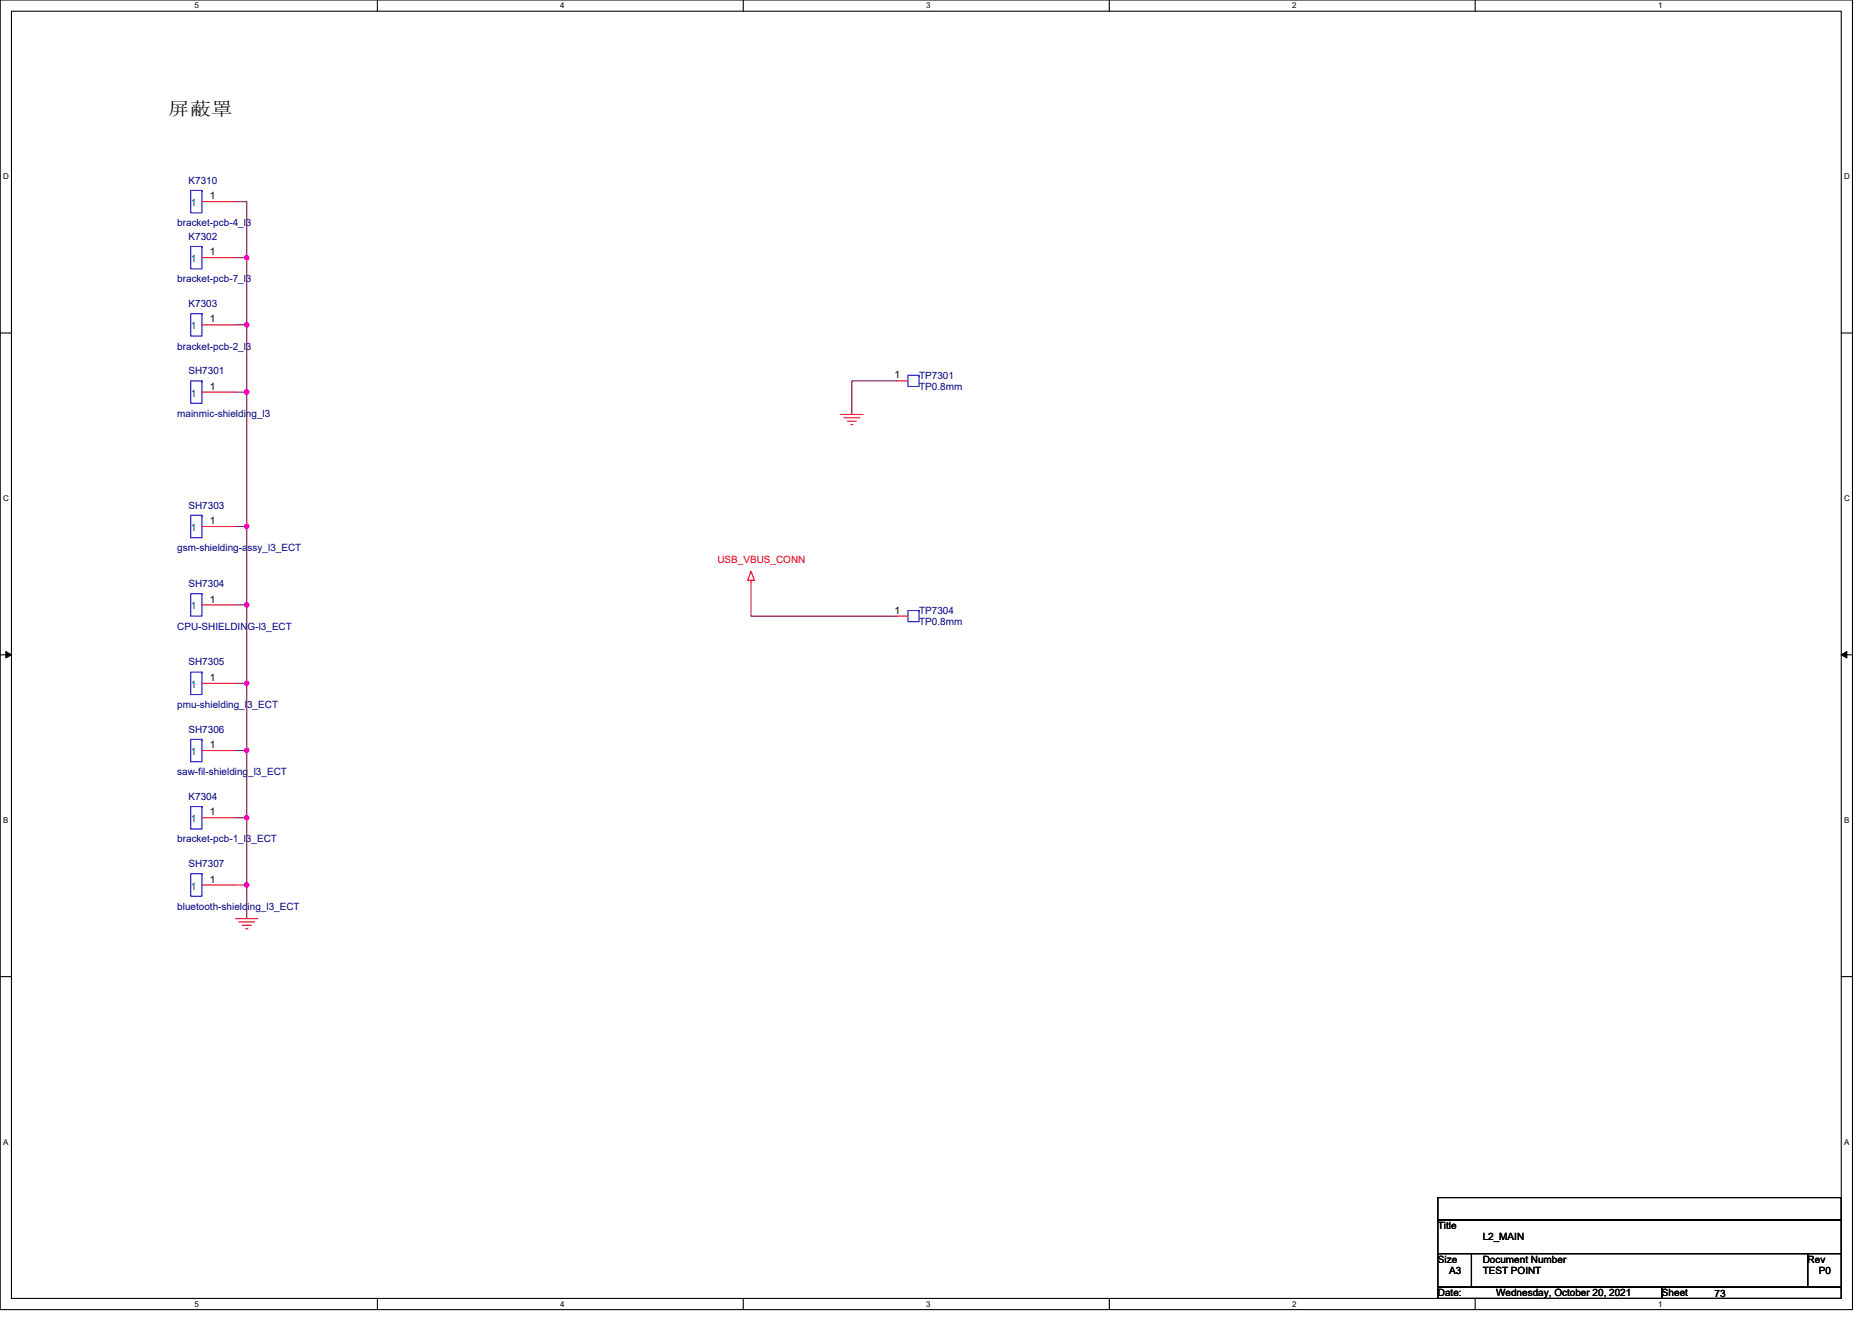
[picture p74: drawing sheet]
<svg xmlns="http://www.w3.org/2000/svg" width="297mm" height="210mm" viewBox="0 0 297 210" stroke-linecap="round" stroke-linejoin="round" font-family="sans-serif">
<defs><g id="words">
<text font-size="2.8" x="26.7" y="18.3">屏蔽罩</text>
<g font-size="1.6" fill="#000080">
<text x="29.9" y="29.1">K7310</text>
<text x="28.1" y="35.9">bracket-pcb-4_l3</text>
<text x="29.9" y="38">K7302</text>
<text x="28.1" y="44.8">bracket-pcb-7_l3</text>
<text x="29.9" y="48.7">K7303</text>
<text x="28.1" y="55.5">bracket-pcb-2_l3</text>
<text x="29.9" y="59.4">SH7301</text>
<text x="145.8" y="60.1">TP7301</text>
<text x="145.8" y="61.9">TP0.8mm</text>
<text x="28.1" y="66.1">mainmic-shielding_l3</text>
<text x="29.9" y="80.7">SH7303</text>
<text x="28.1" y="87.5">gsm-shielding-assy_l3_ECT</text>
<text x="29.9" y="93.2">SH7304</text>
<text x="28.1" y="99.9">CPU-SHIELDING-l3_ECT</text>
<text x="145.8" y="97.4">TP7304</text>
<text x="145.8" y="99.2">TP0.8mm</text>
<text x="29.9" y="105.6">SH7305</text>
<text x="28.1" y="112.4">pmu-shielding_l3_ECT</text>
<text x="29.9" y="116.3">SH7306</text>
<text x="28.1" y="123">saw-fil-shielding_l3_ECT</text>
<text x="29.9" y="126.9">K7304</text>
<text x="28.1" y="133.7">bracket-pcb-1_l3_ECT</text>
<text x="29.9" y="137.6">SH7307</text>
<text x="28.1" y="144.4">bluetooth-shielding_l3_ECT</text>
</g>
<g font-size="1.6" fill="#004080">
<text x="30.3" y="32.7">1</text>
<text x="30.3" y="41.6">1</text>
<text x="30.3" y="52.3">1</text>
<text x="30.3" y="63">1</text>
<text x="30.3" y="84.3">1</text>
<text x="30.3" y="96.7">1</text>
<text x="30.3" y="109.2">1</text>
<text x="30.3" y="119.8">1</text>
<text x="30.3" y="130.5">1</text>
<text x="30.3" y="141.2">1</text>
</g>
<g font-size="1.6">
<text x="33.3" y="31.6">1</text>
<text x="33.3" y="40.5">1</text>
<text x="33.3" y="51.2">1</text>
<text x="33.3" y="61.8">1</text>
<text x="141.9" y="60.1">1</text>
<text x="33.3" y="83.2">1</text>
<text x="33.3" y="95.6">1</text>
<text x="141.9" y="97.4">1</text>
<text x="33.3" y="108.1">1</text>
<text x="33.3" y="118.7">1</text>
<text x="33.3" y="129.4">1</text>
<text x="33.3" y="140.1">1</text>
<text x="228.2" y="195.1">Title</text>
<text x="235.3" y="196.8">L2_MAIN</text>
<text x="228.2" y="200.4">Size</text>
<text x="229.9" y="202.2">A3</text>
<text x="235.3" y="200.4">Document Number</text>
<text x="235.3" y="202.2">TEST POINT</text>
<text x="286.8" y="200.4">Rev</text>
<text x="288.6" y="202.2">P0</text>
<text x="228.2" y="205.7">Date:</text>
<text x="237.4" y="205.7">Wednesday, October 20, 2021</text>
<text x="263.7" y="205.7">Sheet</text>
<text x="272.1" y="205.9">73</text>
</g>
<text font-size="1.6" fill="#f00" x="113.8" y="89.4">USB_VBUS_CONN</text>
<g font-size="1.3">
<text x="30.8" y="1.3">5</text>
<text x="88.9" y="1.3">4</text>
<text x="147" y="1.3">3</text>
<text x="205" y="1.3">2</text>
<text x="263.1" y="1.3">1</text>
<text x=".5" y="28.4">D</text>
<text x="292.6" y="28.4">D</text>
<text x=".5" y="79.5">C</text>
<text x="292.6" y="79.5">C</text>
<text x=".5" y="130.6">B</text>
<text x="292.6" y="130.6">B</text>
<text x=".5" y="181.7">A</text>
<text x="292.6" y="181.7">A</text>
<text x="30.8" y="207.4">5</text>
<text x="88.9" y="207.4">4</text>
<text x="147" y="207.4">3</text>
<text x="205" y="207.4">2</text>
<text x="263.1" y="207.4">1</text>
</g>
</g></defs>
<path d="M0 0h293.9v207.9h-293.9zM1.8 1.8h290.4v204.3h-290.4z" fill="none" stroke="#000" stroke-width=".17"/>
<g fill="#fff">
<path d="M30.8 .2h.7v1.4h-.7z"/>
<path d="M30.8 206.3h.7v1.4h-.7z"/>
</g>
<path d="M59.9 0v1.8M59.9 206.1v1.8" fill="none" stroke="#000" stroke-width=".17"/>
<g fill="#fff">
<path d="M88.9 .2h.7v1.4h-.7z"/>
<path d="M88.9 206.3h.7v1.4h-.7z"/>
</g>
<path d="M117.9 0v1.8M117.9 206.1v1.8" fill="none" stroke="#000" stroke-width=".17"/>
<g fill="#fff">
<path d="M147 .2h.7v1.4h-.7z"/>
<path d="M147 206.3h.7v1.4h-.7z"/>
</g>
<path d="M176 0v1.8M176 206.1v1.8" fill="none" stroke="#000" stroke-width=".17"/>
<g fill="#fff">
<path d="M205 .2h.7v1.4h-.7z"/>
<path d="M205 206.3h.7v1.4h-.7z"/>
</g>
<path d="M234.1 0v1.8M234.1 206.1v1.8" fill="none" stroke="#000" stroke-width=".17"/>
<g fill="#fff">
<path d="M263.1 .2h.7v1.4h-.7z"/>
<path d="M263.1 206.3h.7v1.4h-.7z"/>
<path d="M.5 27.3h.9v1.4h-.9z"/>
<path d="M292.6 27.3h.9v1.4h-.9z"/>
<path d="M.5 78.4h.9v1.4h-.9z"/>
<path d="M292.6 78.4h.9v1.4h-.9z"/>
</g>
<path d="M0 52.9h1.8M292.2 52.9h1.7" fill="none" stroke="#000" stroke-width=".17"/>
<g fill="#fff">
<path d="M.5 129.5h.8v1.4h-.8z"/>
<path d="M292.6 129.5h.9v1.4h-.9z"/>
</g>
<path d="M0 103.9h1.8M292.2 103.9h1.7" fill="none" stroke="#000" stroke-width=".17"/>
<path d="M.9 103.4l.9 .5-.9 .5zM292.2 103.9l.8-.5v1z" fill="#000" stroke="#000" stroke-width=".16"/>
<g fill="#fff">
<path d="M.5 180.5h.8v1.4h-.8z"/>
<path d="M292.6 180.5h.9v1.4h-.9z"/>
</g>
<g fill="none" stroke="#000" stroke-width=".17">
<path d="M0 155h1.8M292.2 155h1.7M228.2 190.1h64v3.5h-64zM228.2 193.6h64v5.4h-64zM228.2 199h5.3v5.3h-5.3zM233.5 199h.1M233.5 199h53.3v5.3h-53.3zM286.8 199h.1M286.8 199h5.4v5.3h-5.4zM292.2 190.1h.1M292.2 193.6h.1M292.2 199h.1"/>
<path d="M228.2 204.3h35.5v1.8h-35.5zM263.7 204.3h.1M263.7 204.3h28.5v1.8h-28.5zM292.2 204.3h.1"/>
</g>
<g fill="none" stroke="#f00" stroke-width=".17">
<path d="M32 32h5.4M32 40.9h5.4M32 51.6h5.4M32 62.2h5.4M133.4 65.8h3.5M133.9 66.3h2.5M134.4 66.8h1.5M135 67.4h.3M142.3 60.5h1.8M32 83.6h5.4M32 96h5.4M119.2 92.1v.4"/>
<path d="M119.2 90.7l.5 1.4h-1.1zM142.3 97.8h1.8M32 119.1h5.4M32 108.5h5.4M32 129.8h5.4M32 140.5h5.4M37.4 145.8h3.5M37.9 146.3h2.5M38.4 146.9h1.5M39 147.4h.3"/>
</g>
<g fill="none" stroke="#00f" stroke-width=".17">
<path d="M30.3 39.1h1.7v3.6h-1.7zM30.3 30.2h1.7v3.6h-1.7zM32 39.1h.1M32 30.2h.1M30.3 49.8h1.7v3.5h-1.7zM32 49.8h.1M144.1 59.6h1.7v1.7h-1.7zM145.8 59.6h.1M30.3 60.5h1.7v3.5h-1.7zM32 60.5h.1M30.3 81.8h1.7v3.5h-1.7zM30.3 94.2h1.7v3.6h-1.7z"/>
<path d="M32 81.8h.1M32 94.2h.1M144.1 96.9h1.7v1.8h-1.7zM145.8 96.9h.1M30.3 117.3h1.7v3.6h-1.7zM30.3 106.7h1.7v3.5h-1.7zM32 117.3h.1M32 106.7h.1M30.3 128h1.7v3.6h-1.7zM30.3 138.7h1.7v3.5h-1.7zM32 128h.1M32 138.7h.1"/>
</g>
<g fill="none" stroke="#800040" stroke-width=".17">
<path d="M37.4 32h1.8v8.9M37.4 40.9h1.8M37.4 51.6h1.8M39.2 40.9v10.7M39.2 51.6v10.6M37.4 62.2h1.8M39.2 62.2v21.4M142.3 60.5h-7.1v5.3M37.4 83.6h1.8M37.4 96h1.8M39.2 83.6v12.4M39.2 96v12.5"/>
<path d="M119.2 92.5v5.3h23.1M37.4 119.1h1.8M37.4 108.5h1.8M39.2 108.5v10.6M39.2 119.1v10.7M37.4 129.8h1.8M39.2 129.8v10.7M37.4 140.5h1.8v5.3"/>
</g>
<g fill="#f0f" stroke="#f0f" stroke-width=".17">
<circle cx="39.1" cy="62.2" r=".35"/>
<circle cx="39.1" cy="51.5" r=".35"/>
<circle cx="39.1" cy="83.6" r=".35"/>
<circle cx="39.1" cy="108.4" r=".35"/>
<circle cx="39.1" cy="96" r=".35"/>
<circle cx="39.1" cy="140.4" r=".35"/>
<circle cx="39.1" cy="129.8" r=".35"/>
<circle cx="39.1" cy="119.1" r=".35"/>
<circle cx="39.1" cy="40.9" r=".35"/>
</g>
<use href="#words"/>
</svg>
